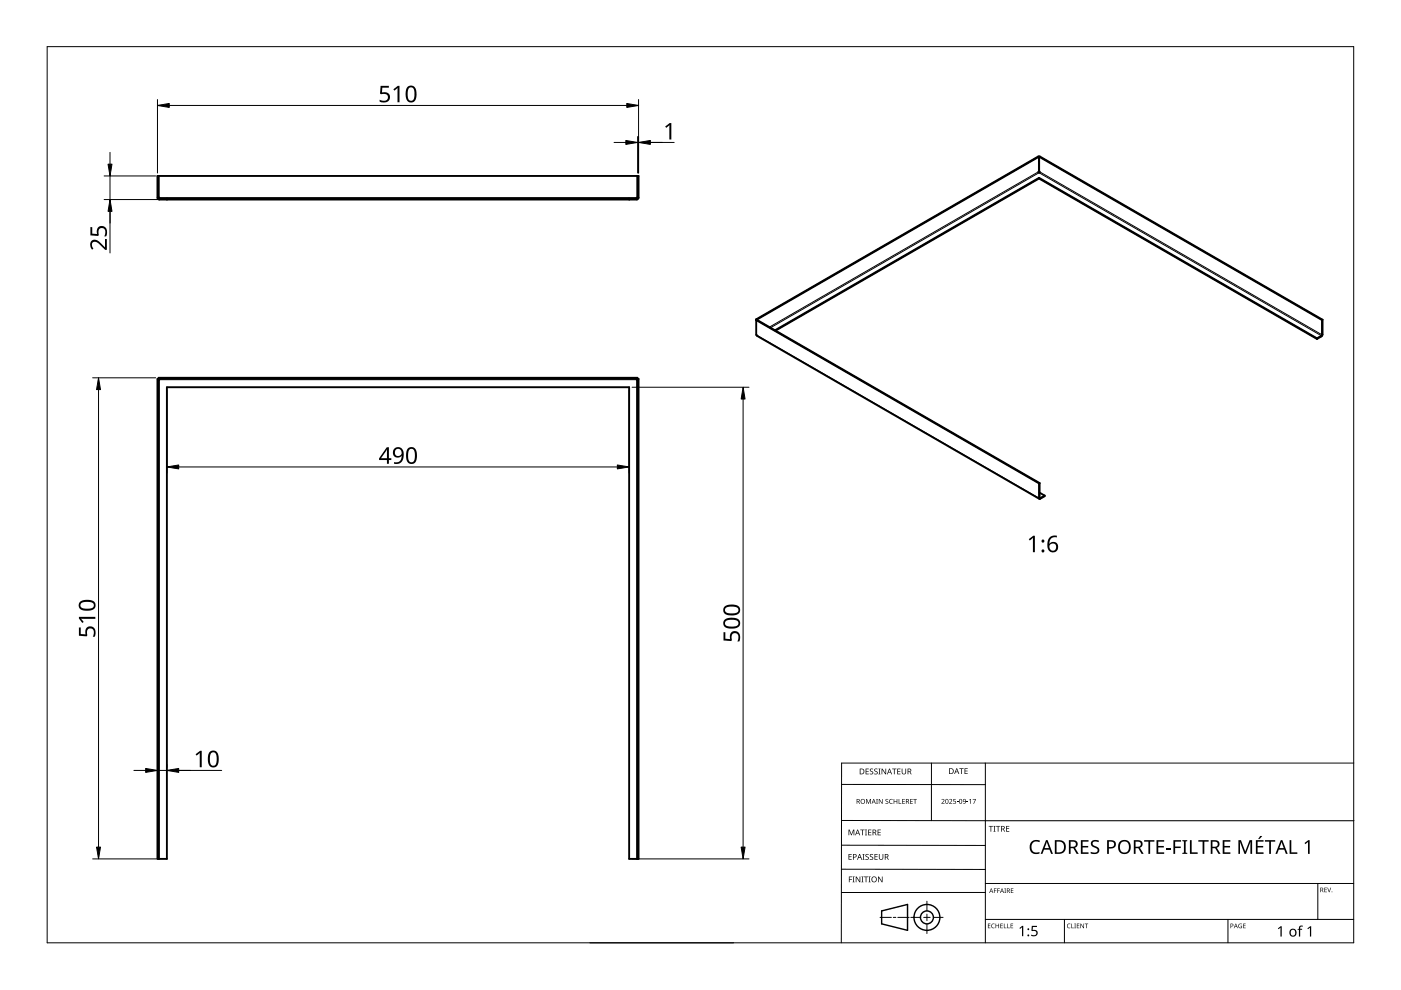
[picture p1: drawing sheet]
<svg xmlns="http://www.w3.org/2000/svg" width="297mm" height="210mm" viewBox="0 0 297 210" stroke-linecap="round" stroke-linejoin="round" font-family="sans-serif">
<g fill="none" stroke="#000" stroke-width=".4">
<path d="M33.4 37.3h102v4.6l-.4 .4h-101.2l-.4-.4zM33.6 37.3v4.6M135.1 37.3v4.6h-.1v.2M135.2 37.3v4.6l-.2 .2M220.3 33.2l-.1 3.2 .1 .2 .1-.2-.1-3.2M220.3 33.2h-.1l-59.9 34.5M220.3 33.2l-59.8 34.6M220.3 37.8l58.9 34.1M220.3 37.7v.1M220.3 37.7l-56 32.3M220.3 37.8l-55.9 32.3M220.3 37.7l58.9 34"/>
<path d="M220.3 33.2l60 34.7M220.3 33.2h.1l60 34.6M33.6 41.9l.2 .2M33.6 41.9h.2v.2M33.8 42.1h101.2M35.4 42.1v.2M133.4 42.1v.2M160.3 67.7v3.3l.2 .2 59.9 34.6M160.3 67.7l.2 .1M160.5 67.8l59.9 34.6M160.5 67.8l-.2 .1 60 34.6M160.5 67.8h.1"/>
<path d="M279.2 71.7v.2M280.3 67.9v3.1l-1.1 .7M280.4 67.8v3.2l-.2 .3-1 .6M280.4 67.8l-.1 .1M33.6 80.3h-.2v101.8h2v-100h98v100h2v-101.8h-.2v101.8M33.6 80.3h101.5v-.2h-101.5v102M33.8 80.3v.2h-.2M135 80.3v.2h.2M220.3 102.5v3.2l.2 .1 1-.6v-.1M220.4 102.4v3.2l1.1-.5M220.4 104.5l1.1 .6M220.4 102.4l-.1 .1"/>
</g>
<path d="M220.2 36.4l-57.1 33M220.4 36.4l59.9 34.6 .1-.1M33.4 41.9h.2M33.8 41.9h101.2M33.8 42.1v.2M135 42.1v.2M135.2 41.9h.2M160.4 71.1l59.9 34.5h.2v.2M163.4 69.5l56.9-32.9 59.9 34.6v.1M33.8 182.1v-101.6h101.2v101.6" fill="none" stroke="#000" stroke-width=".21"/>
<path d="M10 9.9h277v190h-277z" fill="none" stroke="#000" stroke-width=".21"/>
<g fill="none" stroke="#000" stroke-width=".21">
<path d="M178.4 179.2l30.5 .1M178.4 166.3l30.5 .1M178.5 174h108.6M197.5 161.8v12.2M208.9 161.8v38.1M287 161.8h-108.6v38.1M125.1 199.9h30.5M178.4 184.3h30.5M186.6 194.5h2.4M189.4 194.5h.5M190.4 194.5h2.4M193.1 194.5h2.1"/>
<path d="M195.8 194.5h1.4M196.5 191.1v2M196.5 193.8v1.4M196.5 195.9v2M197.9 194.5h2.1M208.9 189.2h-30.5M208.9 187.3h78.1M208.9 194.9h78.1M225.7 194.9v5M260.4 194.9v5M279.4 187.3v7.6"/>
</g>
<g fill="none" stroke="#000" stroke-width=".3">
<path d="M186.9 193.1l5.5-1.3v5.5l-5.5-1.4z"/>
<circle cx="196.5" cy="194.5" r="1.37"/>
<circle cx="196.5" cy="194.5" r="2.74"/>
</g>
<g fill="#000">
<path d="M179.9 175.9h.2l.4 1 .4-1h.2v1.2h-.1v-1.1l-.4 1.1h-.2l-.4-1.1 .1 1.1h-.2zM182.4 175.9h.9v.1h-.4v1.1h-.1v-1.1h-.4zM183.4 175.9h.4l-.1 .1v1l.1 .1h-.4l.1-.1v-1zM183.6 169.4h.2l.3 .8 .4-.8h.2v1h-.2v-.9l-.4 .9-.4-.9 .1 .9h-.2zM183.5 163h.7v.1h-.5v.4h.5v.1h-.5v.4h.5v.2h-.7zM184.1 175.9h.6v.1h-.5v.4h.5v.1h-.5v.5h.5v.1h-.6zM184.5 163.1l.4-.2 .2 .1v.1a.25 .25 0 0 0-.4-.1 .25 .25 0 0 0 0 .4 .4 .4 0 0 1 .5 .3 .4 .4 0 0 1-.3 .5 .4 .4 0 0 1-.5-.2h.1a.27 .27 0 0 0 .4 .1 .27 .27 0 0 0-.1-.4l-.3-.3zM185.4 163.1l.4-.2 .3 .1-.1 .1a.25 .25 0 0 0-.4-.1 .25 .25 0 0 0 0 .4 .4 .4 0 0 1 .5 .3 .4 .4 0 0 1-.3 .5 .4 .4 0 0 1-.5-.2h.1a.27 .27 0 0 0 .4 .1 .27 .27 0 0 0 0-.4l-.4-.3zM185.8 169.4h.3l-.1 .1v.8l.1 .1h-.3l.1-.1zM186.2 163h.5l-.2 .1v1l.2 .1h-.5l.2-.1v-1zM186.1 175.9h.6v.1h-.5v.4h.5v.1h-.5v.5h.5v.1h-.6zM186.3 169.4h.2l.5 .8v-.8h.1v1h-.1l-.6-.8v.8h-.1z"/>
<path d="M186.9 163h.2l.6 1v-1h.2v1.2h-.2l-.6-1v1h-.2zM187.8 169.5l.3-.1h.2v.2a.25 .25 0 0 0-.3-.1 .25 .25 0 0 0-.1 .3 .25 .25 0 0 0 .3 .1 .32 .32 0 0 1 0 .5 .32 .32 0 0 1-.5-.1 .25 .25 0 0 0 .4 .1 .25 .25 0 0 0 0-.4l-.3-.2zM188.6 169.5l.4-.1h.3l-.1 .2a.41 .41 0 0 0-.6 .3 .41 .41 0 0 0 .6 .4 .48 .48 0 0 1-.6-.1 .48 .48 0 0 1 0-.7zM189.1 163h1v.1h-.4v1.1h-.2v-1.1h-.4zM189.5 169.4h.1v.4h.5v-.4h.1v1h-.1v-.5h-.5v.5h-.1zM190.5 169.4h.2v.9h.4v.1h-.6zM190.2 163h.7v.1h-.5v.4h.5v.1h-.5v.4h.5v.2h-.7zM191.3 169.4h.5v.1h-.4v.3h.4v.1h-.4v.4h.4v.1h-.5zM191.2 163h.1v.8a.32 .32 0 0 0 .3 .3 .32 .32 0 0 0 .4-.4v-.7h.1v.7a.47 .47 0 0 1-.5 .5 .47 .47 0 0 1-.4-.5zM193 169.4h.5v.1h-.4v.3h.4v.1h-.4v.4h.4v.1h-.5zM193.6 169.4h.8v.1h-.3v.9h-.2v-.9h-.3zM199.6 169.5a.37 .37 0 0 1 .6 0 .37 .37 0 0 1-.2 .6l-.2 .2h.5v.1h-.7l.3-.4a.27 .27 0 0 0 .2-.3 .27 .27 0 0 0-.4-.1z"/>
<path d="M201.2 169.5a.37 .37 0 0 1 .6 0 .37 .37 0 0 1-.2 .6l-.2 .2h.5v.1h-.7l.3-.4a.27 .27 0 0 0 .3-.3 .27 .27 0 0 0-.5-.1zM202.1 169.4h.5v.1h-.4v.3a.34 .34 0 0 1 .5 .2 .34 .34 0 0 1-.2 .4 .34 .34 0 0 1-.4-.1 .29 .29 0 0 0 .4 0 .29 .29 0 0 0 0-.4 .29 .29 0 0 0-.4 0zM202.9 170l.3 .1zM203.4 162.9h.9v.1h-.4v1.1h-.1v-1.1h-.4zM204.9 170l.4 .1zM204.5 162.9h.7v.1h-.5v.4h.4v.1h-.4v.5h.5v.1h-.7zM205.5 169.6l.4-.2v1h-.2v-.9zM206.2 169.4h.7l-.4 1h-.1l.4-.9h-.6zM209.6 175.1h.9v.2h-.3v1h-.2v-1h-.4zM210.6 175.1h.5l-.2 .1v1l.2 .1h-.5l.2-.1v-1zM211.2 175.1h.9v.2h-.4v1h-.2v-1h-.3zM213.3 175.1h.7v.2h-.5v.3h.5v.2h-.5v.4h.5v.1h-.7z"/>
<path d="M218.7 178.5a1.63 1.63 0 0 1 1.8-.2l-.1 .3a1.14 1.14 0 0 0-1.4 .1 1.14 1.14 0 0 0-.2 1.4 1.11 1.11 0 0 0 1.6 .5v.4a1.52 1.52 0 0 1-1.9-.5 1.52 1.52 0 0 1 .2-2zM267.2 177.2l.4 .1-.6 .6h-.2zM180 185.8h.7v.2h-.6v.4h.5v.1h-.5v.6h-.1zM179.9 181.1h.7v.1h-.5v.4h.4v.1h-.4v.5h.5v.1h-.7zM180.8 185.8h.4l-.1 .2v.9l.1 .2h-.4l.1-.2v-.9zM181.4 185.8h.2l.7 1.1v-1.1h.1v1.3h-.2l-.6-1v1h-.2zM182.6 185.8h.5l-.2 .2v.9l.2 .2h-.5l.2-.2v-.9zM182.9 181.1h.4l-.1 .1v1l.1 .1h-.4l.1-.1v-1zM183.2 185.8h.9v.2h-.4v1.1h-.2v-1.1h-.3zM183.5 181.2l.5-.1h.2v.2a.25 .25 0 0 0-.4-.1 .25 .25 0 0 0 0 .4 .4 .4 0 0 1 .4 .3 .4 .4 0 0 1-.2 .4 .4 .4 0 0 1-.5-.2 .27 .27 0 0 0 .5 .1 .27 .27 0 0 0-.1-.4l-.4-.3zM184.2 185.8h.4l-.1 .2v.9l.1 .2h-.4l.1-.2v-.9zM184.5 181.2l.4-.1h.2v.2a.25 .25 0 0 0-.4-.1 .25 .25 0 0 0 0 .4 .4 .4 0 0 1 .5 .3 .4 .4 0 0 1-.3 .4 .4 .4 0 0 1-.5-.2h.1a.27 .27 0 0 0 .4 .1 .27 .27 0 0 0-.1-.4l-.3-.3z"/>
<path d="M185.4 181.1h.7v.1h-.5v.4h.5v.1h-.5v.5h.5v.1h-.7zM186.2 185.8h.1l.7 1.1v-1.1h.1v1.3h-.2l-.6-1v1h-.1zM186.3 181.1h.2v.8a.32 .32 0 0 0 .3 .3 .32 .32 0 0 0 .3-.3v-.8h.2v.8a.47 .47 0 0 1-.5 .4 .47 .47 0 0 1-.5-.4zM209.5 195.8h.5l-.4 .1v.3h.4l-.4 .1v.4l.4 .1h-.5zM210.3 196l.3-.2 .3 .1v.1a.39 .39 0 0 0-.6 .3 .39 .39 0 0 0 .6 .4 .46 .46 0 0 1-.7-.1 .46 .46 0 0 1 .1-.6zM210.7 188.4h.6l-.4 .1v.3h.4l-.4 .1v.4h-.2zM211.4 188.4h.6l-.4 .1v.3h.4l-.4 .1v.4h-.2zM211.1 195.8h.1v.4h.5v-.4h.1v1h-.1v-.5h-.5v.5h-.1zM212.1 195.8h.5l-.4 .1v.3h.4l-.4 .1v.4l.4 .1h-.5zM212.8 195.8h.2v.9l.4 .1h-.6zM212.9 188.4h.4l-.1 .1 .1 .8h-.4l.2-.1zM213.6 195.8h.1v.9l.4 .1h-.5z"/>
<path d="M214.3 195.8h.5l-.4 .1v.3h.4l-.4 .1v.4l.4 .1h-.5zM214.3 188.4h.6l-.5 .1v.3h.4l-.4 .1v.3l.5 .1h-.6zM216.1 196.8l.6-.5h.3v2.2h-.3v-1.9l-.4 .3zM218.8 196.3h1.1v.2h-.9l-.1 .7a.75 .75 0 0 1 1.1 .7 .75 .75 0 0 1-1.1 .6l-.3-.1v-.3l.3 .2a.51 .51 0 0 0 .8-.4 .51 .51 0 0 0-.7-.5l-.3-.1zM226.3 196l.4-.2 .3 .1-.1 .1a.39 .39 0 0 0-.6 .3 .39 .39 0 0 0 .6 .4 .46 .46 0 0 1-.6-.1 .46 .46 0 0 1 0-.6zM227.1 195.8h.2v.9l.4 .1h-.6zM227.8 195.8h.3l-.1 .1 .1 .9h-.3l.1-.1zM228.3 195.8h.5l-.4 .1v.3h.4l-.4 .1v.4l.4 .1h-.5zM229.1 195.8h.1l.5 .8v-.8h.1v1h-.1l-.5-.8v.8h-.1zM230 195.8h.7l-.3 .1v.9h-.1v-.9zM229.2 178.1h1.6v.4h-1.3v.9h1.2v.3h-1.2v1h1.3v.3h-1.6zM231.4 178.4a1.38 1.38 0 0 1 1.6-.1l-.1 .3-.4-.1a.55 .55 0 0 0-.8 .2 .55 .55 0 0 0 .6 .7 .88 .88 0 0 1 .8 1.1 .88 .88 0 0 1-1.3 .6l-.6-.2v-.3l.2 .1a.82 .82 0 0 0 1.3-.4l-.1-.3-.4-.3a.88 .88 0 0 1-.8-1.3z"/>
<path d="M242.6 178.1h2.2v.4h-.9v2.5h-.4v-2.5h-.9zM245.2 178.1h1.6v.4h-1.2v.9h1.2v.3h-1.2v1h1.2v.3h-1.6zM247.2 179.8h1v.3h-1zM248.8 178.1h1.6v.4h-1.2v1h1.1v.3h-1.1v1.2h-.4zM250.7 178.1h1v.2l-.3 .1v2.4h.3v.2h-1v-.2h.3v-2.4l-.3-.1zM252.3 178.1h.4v2.6h1.2v.3h-1.6zM254.1 178.1h2.2v.4h-1v2.5h-.3v-2.5h-.9zM259.2 178.1h1.7v.4h-1.3v.9h1.2v.3h-1.2v1h1.3v.3h-1.7zM262.7 196l.6-.1-.1 .1a.4 .4 0 0 0-.5 .3 .4 .4 0 0 0 .5 .4v-.3l-.2-.1h.3v.5a.53 .53 0 0 1-.7-.1 .53 .53 0 0 1 .1-.7zM262.6 178.1h.5l.9 2.4 .9-2.4h.6v2.9h-.4v-2.5l-.9 2.5h-.3l-1-2.5v2.5h-.3zM263.6 195.8h.5l-.4 .1v.3h.4l-.4 .1v.4l.4 .1h-.5zM266.3 178.1h1.6v.4h-1.3v.9h1.2v.3h-1.2v1h1.3v.3h-1.6z"/>
<path d="M268.2 178.1h2.2v.4h-.9v2.5h-.4v-2.5h-.9zM270.9 196.8l.6-.4h.2v2.2h-.2v-1.9l-.4 .3zM273.4 178.1h.4v2.6h1.3v.3h-1.7zM275.5 196.4l.7-.1v.2h-.4l-.1 .2v.2h.4v.2h-.4v1.5h-.3v-1.5h-.3l.3-.2zM276.6 178.7l.8-.6h.3v2.9h-.4v-2.5l-.5 .5zM277.2 196.8l.6-.4h.2v2.2h-.3v-1.9l-.4 .3zM280.8 188.2h.5l-.4 .1v.3h.4l-.4 .1v.4l.4 .1h-.5zM281.4 188.2h.1l.3 .8 .3-.8h.1l-.3 1h-.1z"/>
<path d="M181.6 169.4h.3a.29 .29 0 0 1 .4 .2 .29 .29 0 0 1-.2 .4l.3 .4h-.2l-.2-.4h-.2v.4h-.2zM181.8 169.5v.4h.1a.2 .2 0 0 0 .2-.2 .2 .2 0 0 0-.2-.2z"/>
<path d="M181.8 175.9h.1l.5 1.2h-.2l-.1-.4h-.5l-.2 .4h-.1zM181.8 176l-.2 .6h.4z"/>
<path d="M182.3 163h.4a.61 .61 0 0 1 .6 .6 .61 .61 0 0 1-.7 .6h-.3zM182.4 163.1v.9h.2a.48 .48 0 0 0 .5-.4 .48 .48 0 0 0-.5-.5z"/>
<path d="M182.4 169.9a.51 .51 0 0 1 1 0 .51 .51 0 0 1-1 0zM182.6 169.9a.4 .4 0 0 0 .8 0 .4 .4 0 0 0-.8 0z"/>
<path d="M185 175.9h.3a.35 .35 0 0 1 .5 .2 .35 .35 0 0 1-.3 .5l.4 .5h-.2l-.3-.5h-.2v.5h-.2zM185.2 176v.5h.1a.23 .23 0 0 0 .3-.3 .23 .23 0 0 0-.3-.2z"/>
<path d="M185.2 169.4l.5 1-.3-.3h-.4l-.2 .3zM185.2 169.5l-.1 .5h.3z"/>
<path d="M188.5 163h.2l.4 1.2h-.1l-.2-.4h-.5l-.1 .4h-.2zM188.6 163.1l-.2 .6h.4z"/>
<path d="M192.1 169.4h.3a.29 .29 0 0 1 .3 .2 .29 .29 0 0 1-.2 .4l.3 .4h-.1l-.3-.4h-.2v.4h-.1zM192.2 169.5v.4h.2a.2 .2 0 0 0 .2-.2 .2 .2 0 0 0-.3-.2z"/>
<path d="M192.4 163h.4a.35 .35 0 0 1 .4 .2 .35 .35 0 0 1-.2 .4l.3 .6h-.2l-.3-.5h-.2v.5h-.2zM192.6 163.1v.4h.2a.23 .23 0 0 0 .3-.2 .23 .23 0 0 0-.3-.2z"/>
<path d="M200.5 169.5l.4-.1 .2 .2v.5l-.2 .3h-.3l-.2-.2zM200.6 169.6v.1a.37 .37 0 0 0-.1 .4 .37 .37 0 0 0 .4 .2 .4 .4 0 0 0 .1-.5 .4 .4 0 0 0-.4-.2z"/>
<path d="M201.2 162.9h.4a.61 .61 0 0 1 .6 .6 .61 .61 0 0 1-.6 .6h-.4zM201.4 163v1h.1a.48 .48 0 0 0 .5-.5 .48 .48 0 0 0-.4-.5z"/>
<path d="M202.8 162.9h.1l.5 1.2h-.2l-.1-.4h-.5l-.1 .4h-.2zM202.8 163l-.1 .6h.3z"/>
<path d="M203.5 169.5l.3-.1 .2 .2v.5l-.2 .3h-.3l-.1-.2zM203.5 169.6v.1a.37 .37 0 0 0-.1 .4 .37 .37 0 0 0 .4 .2 .4 .4 0 0 0 .1-.5 .4 .4 0 0 0-.4-.2z"/>
<path d="M204.2 169.5a.49 .49 0 0 1 .6 .4 .49 .49 0 0 1-.4 .5l-.2-.1h.4l.1-.4a.32 .32 0 0 1-.5 .1 .32 .32 0 0 1 0-.5zM204.3 169.7a.22 .22 0 0 0 .4 0 .22 .22 0 0 0-.4 0z"/>
<path d="M212.3 175.1h.3a.35 .35 0 0 1 .4 .3 .35 .35 0 0 1-.2 .4l.3 .5h-.2l-.3-.5h-.2v.5h-.1zM212.4 175.2v.5h.2a.23 .23 0 0 0 .3-.2 .23 .23 0 0 0-.3-.3z"/>
<path d="M223.6 178.1h.9a1.46 1.46 0 0 1 1.5 1.5 1.46 1.46 0 0 1-1.5 1.4h-.9zM224 178.4v2.3h.4a1.14 1.14 0 0 0 1.2-1.1 1.14 1.14 0 0 0-1.1-1.2z"/>
<path d="M226.6 178.1h.8a.84 .84 0 0 1 1.1 .6 .84 .84 0 0 1-.6 1l.8 1.3h-.4l-.7-1.2h-.6v1.2h-.4zM227 178.4v1.1h.4a.56 .56 0 0 0 .7-.5 .56 .56 0 0 0-.7-.6z"/>
<path d="M234.7 178.1h.8a.92 .92 0 0 1 1.1 1 .92 .92 0 0 1-1.2 .8h-.3v1.1h-.4zM235.1 178.4v1.2a.73 .73 0 0 0 .8-.1 .73 .73 0 0 0 .3-.7l-.4-.3z"/>
<path d="M237.4 178.5a1.44 1.44 0 0 1 1.9-.1 1.44 1.44 0 0 1 .4 1.8 1.39 1.39 0 0 1-1.9 .8 1.39 1.39 0 0 1-.7-1.9zM237.8 178.6a1.23 1.23 0 0 0 .5 2.2 1.23 1.23 0 0 0 1.1-1 1.23 1.23 0 0 0-.6-1.3l-.6-.1z"/>
<path d="M240.4 178.1h.8a.84 .84 0 0 1 1 .6 .84 .84 0 0 1-.5 1l.8 1.3h-.5l-.7-1.2h-.5v1.2h-.4zM240.8 178.4v1.1h.4a.56 .56 0 0 0 .7-.5 .56 .56 0 0 0-.7-.6z"/>
<path d="M256.7 178.1h.8a.84 .84 0 0 1 1 .6 .84 .84 0 0 1-.5 1l.8 1.3h-.5l-.7-1.2h-.5v1.2h-.4zM257.1 178.4v1.1h.4a.56 .56 0 0 0 .7-.5 .56 .56 0 0 0-.7-.6z"/>
<path d="M180.8 181.1h.4a.41 .41 0 0 1 .4 .5 .41 .41 0 0 1-.6 .2v.5h-.2zM181 181.2v.5a.29 .29 0 0 0 .5-.3 .29 .29 0 0 0-.5-.2z"/>
<path d="M182.2 181.1h.1l.5 1.2h-.2l-.1-.4h-.5l-.1 .4h-.2zM182.3 181.2l-.2 .6h.3z"/>
<path d="M184.7 186.5a.61 .61 0 0 1 1.2 0 .61 .61 0 0 1-1.2 0zM184.9 186.5a.45 .45 0 0 0 .9 0 .45 .45 0 0 0-.9 0z"/>
<path d="M187.6 181.1h.3a.35 .35 0 0 1 .5 .2 .35 .35 0 0 1-.3 .4l.4 .6h-.2l-.3-.5h-.3v.5h-.1zM187.7 181.2v.5h.2a.23 .23 0 0 0 .3-.3 .23 .23 0 0 0-.3-.2z"/>
<path d="M210.1 188.4l.5 .9-.2-.3h-.4l-.3 .3zM210.2 188.5l-.2 .4h.3z"/>
<path d="M212.4 188.4l.5 .9-.3-.3h-.3l-.3 .3zM212.4 188.5l-.1 .4h.3z"/>
<path d="M213.5 188.4h.2a.28 .28 0 0 1 .4 .2 .28 .28 0 0 1-.2 .3l.3 .4-.4-.4h-.2v.4h-.1zM213.6 188.5v.3h.1a.19 .19 0 0 0 .3-.2 .19 .19 0 0 0-.3-.1z"/>
<path d="M221.8 178.1h.3l1.1 2.9h-.3l-.4-.9h-1.1l-.4 .9h-.4zM221.9 178.5l-.4 1.3h.9z"/>
<path d="M260.9 195.8h.2a.32 .32 0 0 1 .4 .4 .32 .32 0 0 1-.5 .2v.4h-.1zM261 195.9v.4a.24 .24 0 0 0 .4-.2 .24 .24 0 0 0-.4-.2z"/>
<path d="M262 195.8l.4 1-.2-.3h-.4l-.2 .3zM262 196l-.1 .4h.3z"/>
<path d="M271.6 178.1h.3l1.1 2.9h-.4l-.3-.9h-1.2l-.3 .9h-.4zM271.7 178.5l-.4 1.3h.9z"/>
<path d="M273.6 197.1a.82 .82 0 0 1 1.2 .1 .82 .82 0 0 1-.2 1.2 .82 .82 0 0 1-1.2-.4zM273.8 197.2a.6 .6 0 0 0-.1 .8 .6 .6 0 0 0 .8 .2l.1-.3a.53 .53 0 0 0-.1-.6 .53 .53 0 0 0-.7-.1z"/>
<path d="M279.9 188.2h.3a.28 .28 0 0 1 .3 .2 .28 .28 0 0 1-.1 .3l.2 .5-.3-.4h-.2v.4h-.2zM280.1 188.3v.4h.1a.19 .19 0 0 0 .2-.2 .19 .19 0 0 0-.2-.2z"/>
<circle cx="218" cy="198.3" r=".2"/>
<circle cx="218" cy="197" r=".2"/>
<circle cx="282.4" cy="189.1" r=".09"/>
</g>
<g fill="#000">
<path d="M80.7 18.2h1.7v.4h-1.3l-.1 1a1.17 1.17 0 0 1 1.7 1 1.17 1.17 0 0 1-1.6 1.1l-.6-.2v-.4a1.03 1.03 0 0 0 1 .3 1.03 1.03 0 0 0 .8-.8 .93 .93 0 0 0-1.5-.6l-.2-.2zM83.4 18.9l.9-.7h.4v3.5h-.4v-3.1l-.7 .6zM141 26.8l1-.7h.3v3.5h-.4v-3.1l-.6 .6zM19.2 48.2h.4v1.3l1 .1a1.17 1.17 0 0 1 .9-1.7 1.17 1.17 0 0 1 1.2 1.6l-.2 .6h-.4a1.03 1.03 0 0 0 .3-1 1.03 1.03 0 0 0-.8-.7 .93 .93 0 0 0-.7 1.4l-.1 .2-1.6-.1zM19.4 51.1a1.5 1.5 0 0 1 2.1 .6l.8 .7v-1.7h.4v2.3h-.4l-1.1-1.1a.98 .98 0 0 0-1.7-.3v.5l.3 .6-.3 .2a1.47 1.47 0 0 1-.1-1.8zM218.1 114.3l1-.7h.3v3.5h-.4v-3.1l-.7 .6zM16.7 133h.4v1.4l1 .1a1.17 1.17 0 0 1 1-1.7 1.17 1.17 0 0 1 1.2 1.6l-.2 .6h-.4a1.03 1.03 0 0 0-.6-1.8 .93 .93 0 0 0-.6 1.5l-.1 .2-1.7-.1zM16.7 130.8h3.5v.4h-3l.6 .7-.3 .2-.8-1zM153.4 134h.4v1.4l1 .1a1.17 1.17 0 0 1 1-1.7 1.17 1.17 0 0 1 1.1 1.6l-.2 .6h-.4a1.03 1.03 0 0 0 .3-1 1.03 1.03 0 0 0-.8-.8 .93 .93 0 0 0-.6 1.5l-.2 .2-1.6-.1zM41.5 159.9l.9-.7h.4v3.5h-.5l.1-3.1-.7 .6z"/>
<path d="M86.4 18.4a1.16 1.16 0 0 1 1.4-.1 1.16 1.16 0 0 1 .5 1.2 1.69 1.69 0 0 1-1 2.2 1.27 1.27 0 0 1-1.3-1.5l.1-1.2zM86.7 18.7a2.16 2.16 0 0 0 .3 2.7 .82 .82 0 0 0 .9-1.1 1.35 1.35 0 0 0-.7-1.8z"/>
<path d="M82 94.8h.5v2.4h.5v.3h-.5v.8h-.5v-.8h-1.6v-.3zM82 95.3l-1.2 1.9h1.2z"/>
<path d="M83.6 95.1a1.22 1.22 0 0 1 1.5-.1 1.22 1.22 0 0 1 .5 1.3 1.64 1.64 0 0 1-2 2v-.3a1.16 1.16 0 0 0 1.2-.2 1.16 1.16 0 0 0 .3-1.2 1.08 1.08 0 0 1-1.6 .1 1.08 1.08 0 0 1 .1-1.6zM83.7 95.9a.76 .76 0 0 0 1.5 0 .76 .76 0 0 0-1.5 0z"/>
<path d="M86.5 95a1.16 1.16 0 0 1 1.3 0 1.16 1.16 0 0 1 .6 1.2 1.69 1.69 0 0 1-1 2.2 1.27 1.27 0 0 1-1.3-1.6l.1-1.2zM86.8 95.3a2.16 2.16 0 0 0 .3 2.7 .82 .82 0 0 0 .9-1.1 1.35 1.35 0 0 0-.8-1.7z"/>
<path d="M222.6 113.9l.5-.3 .5-.1 .5 .1v.4a1.18 1.18 0 0 0-1.6 1.3 1.08 1.08 0 0 1 1.6-.1 1.08 1.08 0 0 1-.1 1.6 1.22 1.22 0 0 1-1.4 .1 1.22 1.22 0 0 1-.5-1.3l.1-.9zM222.5 116a.76 .76 0 0 0 1.5 0 .76 .76 0 0 0-1.5 0z"/>
<path d="M16.9 127.6a2.6 2.6 0 0 1 3.3 .2 1.22 1.22 0 0 1-.2 1.3 1.22 1.22 0 0 1-1.3 .4 1.53 1.53 0 0 1-2-1zM17.2 127.9a.75 .75 0 0 0 0 .9 .75 .75 0 0 0 .9 .2h1a.69 .69 0 0 0 .8-.7 .69 .69 0 0 0-.8-.6h-1.3z"/>
<path d="M153.6 131.4a2.6 2.6 0 0 1 3.2 .2 1.22 1.22 0 0 1-.2 1.3 1.22 1.22 0 0 1-1.3 .4 1.53 1.53 0 0 1-2-1zM153.9 131.7a.75 .75 0 0 0 0 .9 .75 .75 0 0 0 .9 .2h1a.69 .69 0 0 0 .8-.7 .69 .69 0 0 0-.8-.7h-1.3z"/>
<path d="M153.6 128.6a2.6 2.6 0 0 1 3.2 .2 1.22 1.22 0 0 1-.2 1.3 1.22 1.22 0 0 1-1.3 .4 1.53 1.53 0 0 1-2-1zM153.9 128.9a.75 .75 0 0 0 0 .9 .75 .75 0 0 0 .9 .2h1a.69 .69 0 0 0 .8-.7 .69 .69 0 0 0-.8-.6h-1.3z"/>
<path d="M44.5 159.4a1.16 1.16 0 0 1 1.3-.1 1.16 1.16 0 0 1 .6 1.2 1.69 1.69 0 0 1-1 2.2 1.27 1.27 0 0 1-1.3-1.6v-1zM44.8 159.7a2.16 2.16 0 0 0 .2 2.6 .82 .82 0 0 0 .9-1 1.35 1.35 0 0 0-.7-1.8z"/>
<circle cx="221.1" cy="116.8" r=".31"/>
<circle cx="221.1" cy="114.7" r=".32"/>
</g>
<g fill="none" stroke="#000" stroke-width=".21">
<path d="M22.1 37.3h10.9M23.3 32.3v2.5M23.3 37.3v16.3M33.4 21.1v15.6M35.9 22.4h97M130.2 30.2h2.5M135.2 29v7.7M135.4 21.1v15.6M137.3 30.2h5.6M22.1 42.3h12.7M19.6 80.1h13.4M20.9 82.6v97"/>
<path d="M35.4 82.7v17.6M37.9 99h93M133.4 82.7v17.6M134 82.1h24.8M157.6 84.6v95M28.4 163.3h2.5M33.4 162.1v.6M33.4 163.3h13.6M35.4 162.1v.6M19.6 182.1h13.6M134 182.1h24.8"/>
</g>
<g fill="#000" stroke="#000" stroke-width=".21">
<path d="M22.9 34.8h.8l-.4 2.5zM33.4 22.4l2.5-.5v.9zM132.7 29.8l2.5 .4-2.5 .4zM132.9 21.9l2.5 .5-2.5 .4zM135.4 30.2l2.5-.4v.8zM23.3 42.3l.4 2.5h-.8zM20.9 80.1l.4 2.5h-.8zM35.4 99l2.5-.4v.8zM130.9 98.6l2.5 .4-2.5 .4zM157.6 82.1l.4 2.5h-.9zM20.5 179.6h.8l-.4 2.5zM30.9 162.9l2.5 .4-2.5 .5z"/>
<path d="M35.4 163.3l2.5-.4v.9zM157.1 179.6h.9l-.4 2.5z"/>
</g>
</svg>
